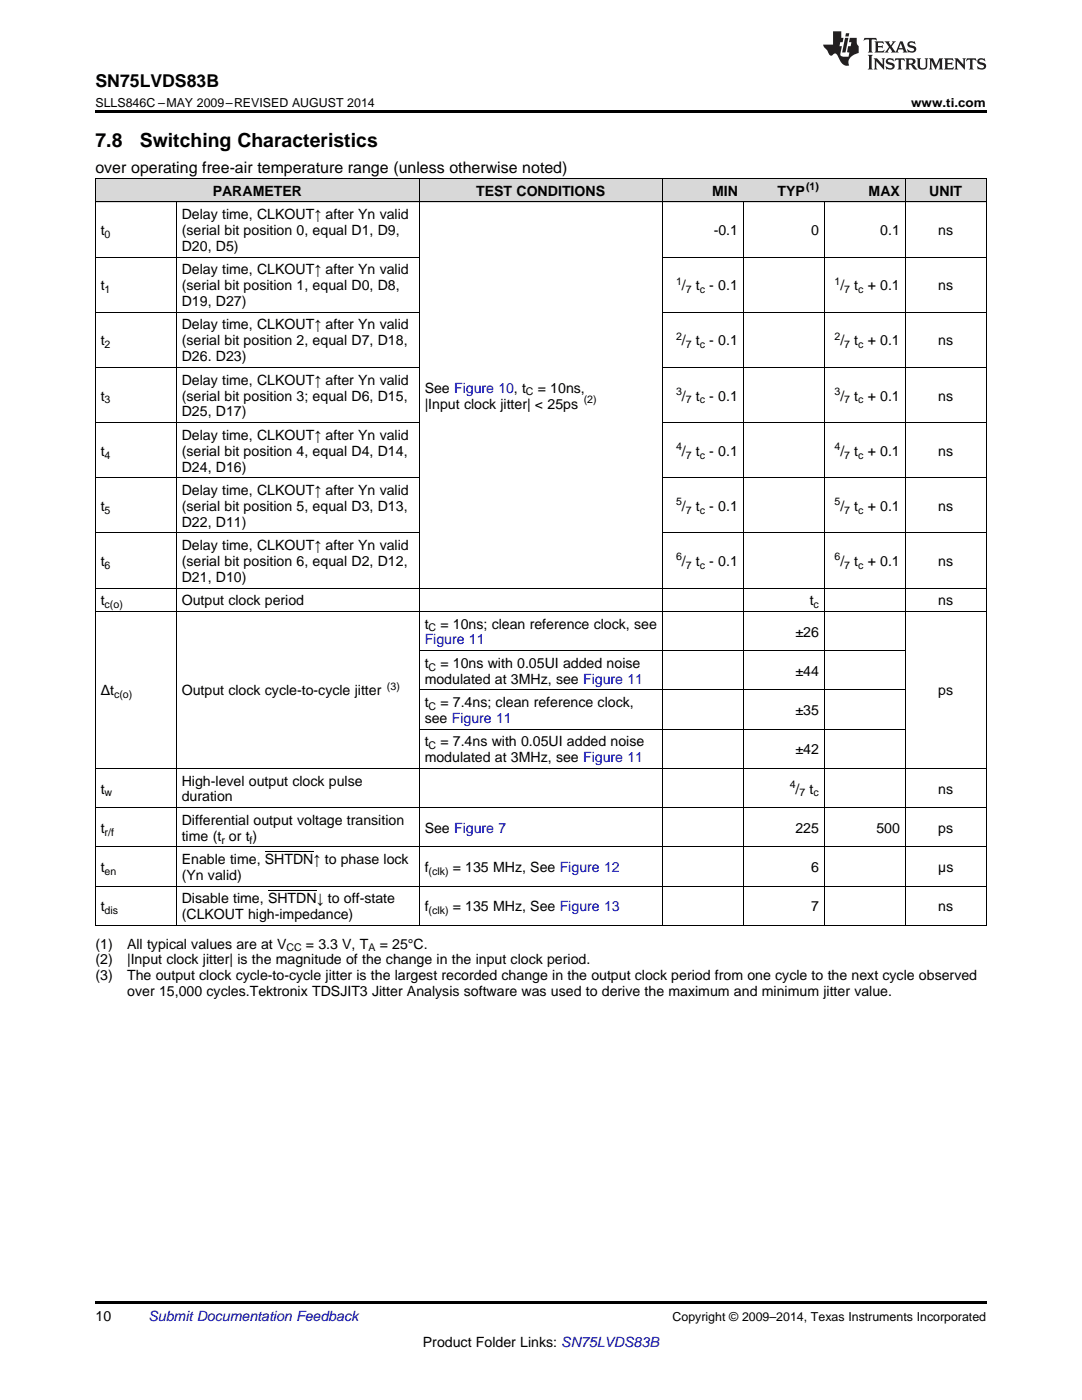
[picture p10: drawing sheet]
<svg xmlns="http://www.w3.org/2000/svg" width="216mm" height="279mm" viewBox="0 0 216 279" stroke-linecap="round" stroke-linejoin="round" font-family="sans-serif">
<defs><g id="words">
<g font-size="3.9">
<text x="19" y="29.3">7.8</text>
<text x="27.9" y="29.3">Switching Characteristics</text>
</g>
<text font-size="3.5" x="19" y="17.3">SN75LVDS83B</text>
<text font-size="3.2" x="19" y="34.4">over operating free-air temperature range (unless otherwise noted)</text>
<g font-size="2.8">
<text x="42.4" y="39.1">PARAMETER</text>
<text x="95" y="39.1">TEST CONDITIONS</text>
<text x="142.1" y="39.1">MIN</text>
<text x="155.1" y="39.1">TYP</text>
<text x="173.3" y="39.1">MAX</text>
<text x="185.4" y="39.1">UNIT</text>
<text x="20.1" y="46.9">t</text>
<text x="36.3" y="43.7">Delay time, CLKOUT↑ after Yn valid</text>
<text x="36.3" y="46.9">(serial bit position 0, equal D1, D9,</text>
<text x="142.4" y="46.9">-0.1</text>
<text x="161.9" y="46.9">0</text>
<text x="175.6" y="46.9">0.1</text>
<text x="187.2" y="46.9">ns</text>
<text x="36.3" y="50.1">D20, D5)</text>
<text x="20.1" y="57.9">t</text>
<text x="36.3" y="54.8">Delay time, CLKOUT↑ after Yn valid</text>
<text x="36.3" y="57.9">(serial bit position 1, equal D0, D8,</text>
<text x="136.1" y="57.9">/ t - 0.1</text>
<text x="167.7" y="57.9">/ t + 0.1</text>
<text x="187.2" y="57.9">ns</text>
<text x="36.3" y="61.1">D19, D27)</text>
<text x="36.3" y="65.8">Delay time, CLKOUT↑ after Yn valid</text>
<text x="20.1" y="68.9">t</text>
<text x="36.3" y="68.9">(serial bit position 2, equal D7, D18,</text>
<text x="136.1" y="68.9">/ t - 0.1</text>
<text x="167.7" y="68.9">/ t + 0.1</text>
<text x="187.2" y="68.9">ns</text>
<text x="36.3" y="72.1">D26. D23)</text>
<text x="36.3" y="76.8">Delay time, CLKOUT↑ after Yn valid</text>
<text x="20.1" y="79.9">t</text>
<text x="36.3" y="79.9">(serial bit position 3; equal D6, D15,</text>
<text x="36.3" y="83.1">D25, D17)</text>
<text x="84.7" y="78.4">See Figure 10, t</text>
<text x="84.7" y="81.5">|Input clock jitter| &lt; 25ps</text>
<text x="107.3" y="78.4">= 10ns,</text>
<text x="136.1" y="79.9">/ t - 0.1</text>
<text x="167.7" y="79.9">/ t + 0.1</text>
<text x="187.2" y="79.9">ns</text>
<text x="36.3" y="87.8">Delay time, CLKOUT↑ after Yn valid</text>
<text x="20.1" y="90.9">t</text>
<text x="36.3" y="90.9">(serial bit position 4, equal D4, D14,</text>
<text x="36.3" y="94.1">D24, D16)</text>
<text x="136.1" y="90.9">/ t - 0.1</text>
<text x="167.7" y="90.9">/ t + 0.1</text>
<text x="187.2" y="90.9">ns</text>
<text x="20.1" y="102">t</text>
<text x="36.3" y="98.8">Delay time, CLKOUT↑ after Yn valid</text>
<text x="36.3" y="102">(serial bit position 5, equal D3, D13,</text>
<text x="136.1" y="102">/ t - 0.1</text>
<text x="167.7" y="102">/ t + 0.1</text>
<text x="187.2" y="102">ns</text>
<text x="36.3" y="105.1">D22, D11)</text>
<text x="20.1" y="113">t</text>
<text x="36.3" y="109.8">Delay time, CLKOUT↑ after Yn valid</text>
<text x="36.3" y="113">(serial bit position 6, equal D2, D12,</text>
<text x="136.1" y="113">/ t - 0.1</text>
<text x="167.7" y="113">/ t + 0.1</text>
<text x="187.2" y="113">ns</text>
<text x="36.3" y="116.1">D21, D10)</text>
<text x="20.1" y="120.8">t</text>
<text x="36.3" y="120.8">Output clock period</text>
<text x="84.7" y="125.4">t</text>
<text x="87.9" y="125.4">= 10ns; clean reference clock, see</text>
<text x="161.6" y="120.8">t</text>
<text x="187.2" y="120.8">ns</text>
<text x="158.7" y="127">±26</text>
<text x="84.7" y="133.3">t</text>
<text x="84.7" y="136.5">modulated at 3MHz, see Figure 11</text>
<text x="87.9" y="133.3">= 10ns with 0.05UI added noise</text>
<text x="158.7" y="134.9">±44</text>
<text x="20.1" y="138.8">Δt</text>
<text x="36.3" y="138.8">Output clock cycle-to-cycle jitter</text>
<text x="84.7" y="141.1">t</text>
<text x="87.9" y="141.1">= 7.4ns; clean reference clock,</text>
<text x="158.7" y="142.7">±35</text>
<text x="187.2" y="138.8">ps</text>
<text x="84.7" y="144.3">see Figure 11</text>
<text x="84.7" y="148.9">t</text>
<text x="87.9" y="148.9">= 7.4ns with 0.05UI added noise</text>
<text x="84.7" y="152.1">modulated at 3MHz, see Figure 11</text>
<text x="158.7" y="150.5">±42</text>
<text x="20.1" y="158.4">t</text>
<text x="36.3" y="156.8">High-level output clock pulse</text>
<text x="36.3" y="159.9">duration</text>
<text x="158.8" y="158.4">/ t</text>
<text x="187.2" y="158.4">ns</text>
<text x="20.1" y="166.2">t</text>
<text x="36.3" y="164.6">Differential output voltage transition</text>
<text x="36.3" y="167.8">time (t or t )</text>
<text x="84.7" y="166.2">See Figure 7</text>
<text x="158.7" y="166.2">225</text>
<text x="174.9" y="166.2">500</text>
<text x="187.2" y="166.2">ps</text>
<text x="36.3" y="172.4">Enable time, SHTDN↑ to phase lock</text>
<text x="20.1" y="174">t</text>
<text x="36.3" y="175.6">(Yn valid)</text>
<text x="84.7" y="174">f</text>
<text x="90.3" y="174">= 135 MHz, See Figure 12</text>
<text x="161.9" y="174">6</text>
<text x="187.2" y="174">µs</text>
<text x="20.1" y="181.9">t</text>
<text x="36.3" y="180.3">Disable time, SHTDN↓ to off-state</text>
<text x="36.3" y="183.4">(CLKOUT high-impedance)</text>
<text x="84.7" y="181.9">f</text>
<text x="90.3" y="181.9">= 135 MHz, See Figure 13</text>
<text x="161.9" y="181.9">7</text>
<text x="187.2" y="181.9">ns</text>
<text x="19" y="189.3">(1)</text>
<text x="25.4" y="189.3">All typical values are at V</text>
<text x="61" y="189.3">= 3.3 V, T</text>
<text x="75.8" y="189.3">= 25°C.</text>
<text x="19" y="192.5">(2)</text>
<text x="19" y="195.7">(3)</text>
<text x="25.4" y="192.5">|Input clock jitter| is the magnitude of the change in the input clock period.</text>
<text x="25.4" y="195.7">The output clock cycle-to-cycle jitter is the largest recorded change in the output clock period from one cycle to the next cycle observed</text>
<text x="25.4" y="198.8">over 15,000 cycles.Tektronix TDSJIT3 Jitter Analysis software was used to derive the maximum and minimum jitter value.</text>
<text x="19" y="263.6">10</text>
<text x="84.4" y="268.9">Product Folder Links: SN75LVDS83B</text>
</g>
<text font-size="2.8" fill="#00f" x="84.7" y="128.6">Figure 11</text>
<text font-size="2.8" fill="#0000c8" x="29.6" y="263.6">Submit Documentation Feedback</text>
<g font-size="2.5">
<text x="19" y="21.4">SLLS846C –MAY 2009–REVISED AUGUST 2014</text>
<text x="181.8" y="21.4">www.ti.com</text>
<text x="134.2" y="263.6">Copyright © 2009–2014, Texas Instruments Incorporated</text>
</g>
<g font-size="2.1">
<text x="160.8" y="38">(1)</text>
<text x="20.9" y="47.5">0</text>
<text x="20.9" y="58.5">1</text>
<text x="134.9" y="56.8">1</text>
<text x="136.8" y="58.5">7</text>
<text x="139.6" y="58.5">c</text>
<text x="166.5" y="56.8">1</text>
<text x="168.5" y="58.5">7</text>
<text x="171.2" y="58.5">c</text>
<text x="20.9" y="69.5">2</text>
<text x="134.9" y="67.8">2</text>
<text x="136.8" y="69.5">7</text>
<text x="139.6" y="69.5">c</text>
<text x="166.5" y="67.8">2</text>
<text x="168.5" y="69.5">7</text>
<text x="171.2" y="69.5">c</text>
<text x="20.9" y="80.5">3</text>
<text x="104.9" y="78.9">C</text>
<text x="116.5" y="80.4">(2)</text>
<text x="134.9" y="78.8">3</text>
<text x="136.8" y="80.5">7</text>
<text x="139.6" y="80.5">c</text>
<text x="166.5" y="78.8">3</text>
<text x="168.5" y="80.5">7</text>
<text x="171.2" y="80.5">c</text>
<text x="134.9" y="89.8">4</text>
<text x="166.5" y="89.8">4</text>
<text x="20.9" y="91.5">4</text>
<text x="136.8" y="91.5">7</text>
<text x="139.6" y="91.5">c</text>
<text x="168.5" y="91.5">7</text>
<text x="171.2" y="91.5">c</text>
<text x="134.9" y="100.8">5</text>
<text x="166.5" y="100.8">5</text>
<text x="20.9" y="102.5">5</text>
<text x="136.8" y="102.5">7</text>
<text x="139.6" y="102.5">c</text>
<text x="168.5" y="102.5">7</text>
<text x="171.2" y="102.5">c</text>
<text x="20.9" y="113.5">6</text>
<text x="134.9" y="111.8">6</text>
<text x="136.8" y="113.5">7</text>
<text x="139.6" y="113.5">c</text>
<text x="166.5" y="111.8">6</text>
<text x="168.5" y="113.5">7</text>
<text x="171.2" y="113.5">c</text>
<text x="20.9" y="121.4">c(o)</text>
<text x="162.3" y="121.4">c</text>
<text x="85.5" y="126">C</text>
<text x="77.2" y="137.7">(3)</text>
<text x="85.5" y="133.8">C</text>
<text x="22.8" y="139.3">c(o)</text>
<text x="85.5" y="141.7">C</text>
<text x="85.5" y="149.5">C</text>
<text x="20.9" y="158.9">w</text>
<text x="157.6" y="157.2">4</text>
<text x="159.5" y="158.9">7</text>
<text x="162.3" y="158.9">c</text>
<text x="20.9" y="166.8">r/f</text>
<text x="44.2" y="168.3">r</text>
<text x="49.8" y="168.3">f</text>
<text x="20.9" y="174.6">en</text>
<text x="85.5" y="174.6">(clk)</text>
<text x="20.9" y="182.4">dis</text>
<text x="85.5" y="182.4">(clk)</text>
<text x="57.1" y="189.9">CC</text>
<text x="73.5" y="189.9">A</text>
</g>
</g></defs>
<g fill="#d8d8d8">
<path d="M19 35.7h16.2v4.7h-16.2z"/>
<path d="M35.2 35.7h48.5v4.7h-48.5z"/>
<path d="M83.7 35.7h48.5v4.7h-48.5z"/>
<path d="M132.2 35.7h16.1v4.7h-16.1z"/>
<path d="M148.3 35.7h16.2v4.7h-16.2z"/>
<path d="M164.5 35.7h16.2v4.7h-16.2z"/>
<path d="M180.7 35.7h16.1v4.7h-16.1z"/>
</g>
<path d="M19 22h177.8v.5h-177.8zM19 184.7h.2zM83.6 184.7h.1zM132.1 184.7h.1zM148.2 184.7h.1zM164.4 184.7h.1zM180.6 184.7h.1zM196.7 184.7h.1zM19 259.7h177.8v.5h-177.8z" fill="#000"/>
<g fill="none" stroke="#000" stroke-width=".2">
<path d="M19 35.6h177.8M19.1 35.7v149M83.6 35.7v149M132.1 35.7v149M180.6 35.7v149M196.8 35.7v149M19 51.3h64.7M19 40.3h177.8M35.2 40.3v144.4M132.2 51.3h64.6M148.3 40.3v144.4M164.4 40.3v144.4"/>
<path d="M19 73.3h64.7M19 62.3h64.7M132.2 73.3h64.6M132.2 62.3h64.6M19 95.3h64.7M19 84.3h64.7M132.2 95.3h64.6M132.2 84.3h64.6M19 117.4h177.8M19 106.3h64.7M132.2 106.3h64.6M19 122h177.8"/>
<path d="M83.7 137.7h97M83.7 129.8h97M19 153.3h177.8M83.7 145.5h97M19 176.8h177.8M19 169h177.8M19 161.2h177.8M19 184.7h177.8"/>
</g>
<g fill="#231f20">
<path d="M172.5 7.6l-.1 .5 .4-.2h.6v.1v2.1l-.2 .4h.9l-.2-.4v-2.1l.1-.1h.5l.5 .2-.2-.5zM174.5 8.3l.2 .3v1.5l-.2 .4h1.8l.2-.6a1.04 1.04 0 0 1-1.3 .2v-.7h.6l.3 .2v-.6l-.3 .2h-.6v-.6l.8-.1 .4 .3-.2-.5zM176.5 8.3l.9 1.1-.9 1.1h.8l-.2-.2 .4-.7 .5 .7-.2 .2h1.5l-.2-.2 .2-.4h.9l.1 .4-.2 .2h1l-.3-.3-.7-1.9h-.5l-.9 2-.8-1 .9-1h-.8l.1 .3-.4 .5-.3-.6 .1-.2zM179.7 8.6l.4 1h-.7zM181.3 8.4a.63 .63 0 0 0-.2 .7 .63 .63 0 0 0 .6 .4l.6 .2 .1 .2a.75 .75 0 0 1-.7 .4 .75 .75 0 0 1-.6-.5l.1 .7 .1-.1a1.11 1.11 0 0 0 1.5-.6 1.13 1.13 0 0 0-1.2-.8l-.1-.4a1.04 1.04 0 0 1 1.2 .2l-.2-.5-.2 .1-.4-.2zM173.2 10.9l.2 .4v2.2l-.2 .4h1l-.3-.4v-2.2l.3-.4zM174.3 11.6l.3 .4v1.5l-.3 .4h.8l-.2-.4v-1.3l1.5 1.7v-1.9l.2-.4h-.7l.2 .4v.9l-1.1-1.3zM177 11.8a.62 .62 0 0 0-.2 .7 .62 .62 0 0 0 .6 .4l.6 .1 .1 .3a.76 .76 0 0 1-.7 .3 .76 .76 0 0 1-.7-.4l.2 .7 .1-.1a1.11 1.11 0 0 0 1.5-.6 1.13 1.13 0 0 0-1.2-.8l-.1-.4a1.04 1.04 0 0 1 1.2 .2l-.2-.6-.2 .1-.5-.1zM178.7 11.6l-.2 .6a.61 .61 0 0 1 .8-.3v1.6l-.2 .4h.9l-.2-.4v-1.6a.63 .63 0 0 1 .7 .3l-.1-.6zM180.6 11.6l.3 .4v1.5l-.3 .4h1l-.2-.2-.1-.8 .6 .2a.76 .76 0 0 0 1.2 .7l-1-1a.58 .58 0 0 0 .6-.5 .58 .58 0 0 0-.5-.6zM181.4 11.9h.1a.45 .45 0 0 1 .5 .1 .45 .45 0 0 1 .1 .5l-.8 .2zM182.9 11.6l.2 .2a2.17 2.17 0 0 0 .3 1.9 .99 .99 0 0 0 1.6-.6v-1.1l.2-.4h-.7l.2 .2a1.92 1.92 0 0 1-.2 1.8 .6 .6 0 0 1-.9-.5v-1.1l.2-.4zM185.4 11.6l.2 .4v1.5l-.2 .4h.7l-.2-.4v-1.4l.8 1.8 .8-1.8v1.4l-.2 .4h.9l-.2-.4v-1.5l.2-.4h-.8l-.6 1.5-.6-1.5zM188.4 11.6l.2 .4v1.5l-.2 .4h1.8l.1-.6a1.04 1.04 0 0 1-1.2 .1v-.6h.5l.4 .2v-.6l-.4 .2h-.5v-.7h.8l.3 .3-.1-.6zM190.5 11.6l.2 .4v1.5l-.2 .4h.7l-.2-.4v-1.3l1.5 1.7v-1.9l.2-.4h-.7l.2 .4v.9l-1.1-1.3zM192.9 11.6l-.1 .6a.61 .61 0 0 1 .7-.3l.1 1.6-.3 .4h1l-.3-.4 .1-1.6a.63 .63 0 0 1 .7 .3l-.1-.6zM195.2 11.8a.62 .62 0 0 0-.2 .7 .62 .62 0 0 0 .6 .4l.6 .1 .1 .3a.76 .76 0 0 1-.7 .3 .76 .76 0 0 1-.6-.4l.1 .7 .1-.1a1.11 1.11 0 0 0 1.6-.6 1.13 1.13 0 0 0-1.3-.8l-.1-.4a1.04 1.04 0 0 1 1.2 .2l-.1-.6-.2 .1-.5-.1z"/>
<path d="M166.2 6.3v2.6h-1.9v.4l.8 .9a.91 .91 0 0 0 1 .8 .56 .56 0 0 1 .5-.3 .56 .56 0 0 1 .5 .3l.4 .8a1.53 1.53 0 0 0 1.9 1.2 1.54 1.54 0 0 1 1-2.1l.9-.3v-1.4a1.52 1.52 0 0 1-.4-1.6h-1.3l-.2 .8h.5l-.2 .8h-.5l-.1 1v.2l.4 .1-.2 .8a1.93 1.93 0 0 1-1.6-.3l.3-1.8h-.5l.2-.8h.4l.2-.8h-.4v-1.3zM168.6 7.6l-.6 2.9h.7l.6-2.9zM168.8 6.6l-.1 .7h.6l.2-.7z"/>
</g>
<path d="M52.8 170h9.7M53.5 177.8h9.7" fill="none" stroke="#000" stroke-width=".2"/>
<use href="#words"/>
</svg>
